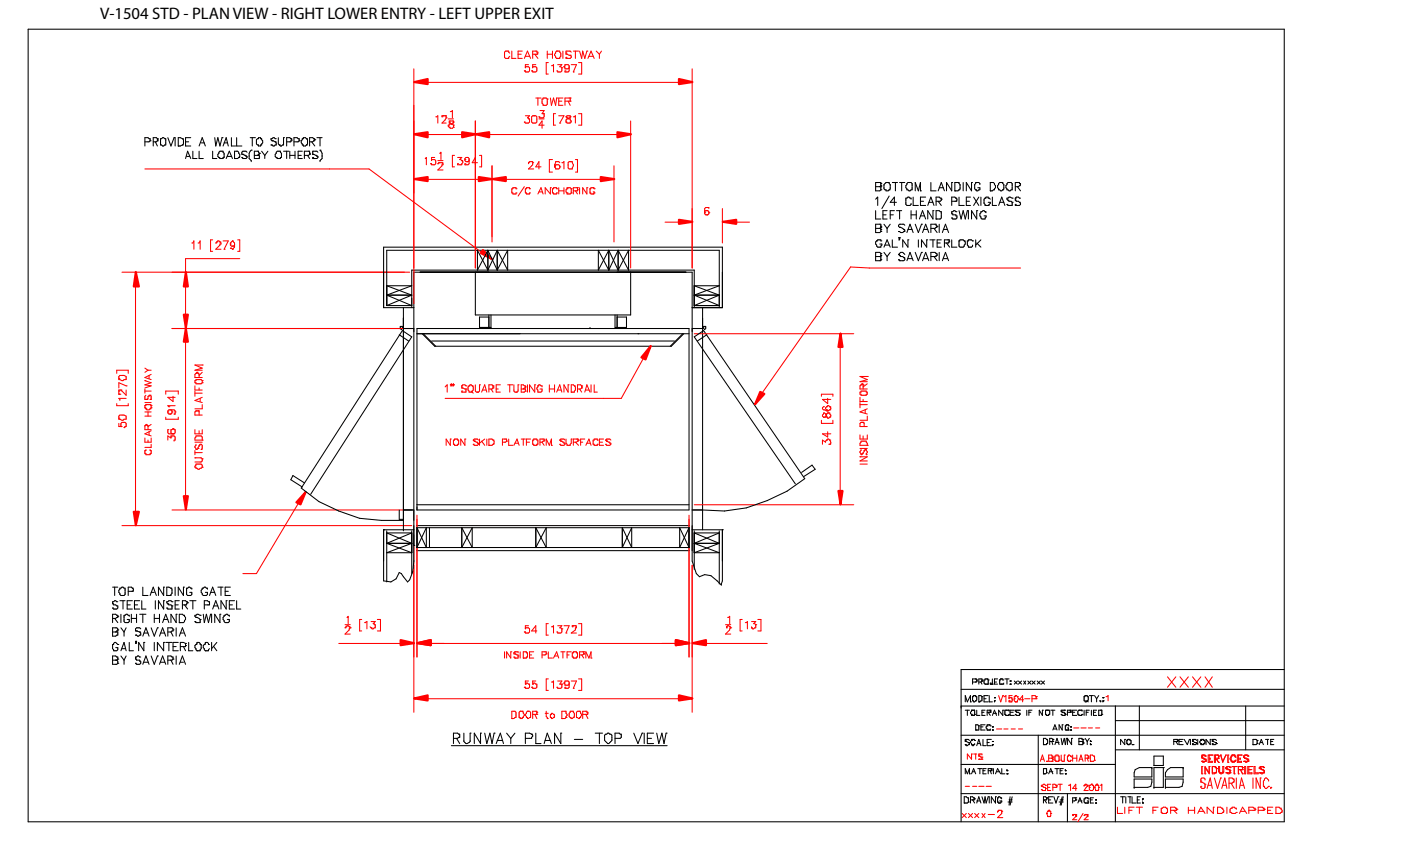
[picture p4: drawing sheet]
<svg xmlns="http://www.w3.org/2000/svg" width="356mm" height="216mm" viewBox="0 0 356 216" stroke-linecap="round" stroke-linejoin="round" font-family="sans-serif">
<defs><g id="words">
<text font-size="4.2" x="25.4" y="4.9">V-1504 STD - PLAN VIEW - RIGHT LOWER ENTRY - LEFT UPPER EXIT</text>
</g></defs>
<g fill="none" stroke="#f00" stroke-width=".26">
<path d="M105 17.5v59.5M129.4 13.5l-.3-.5h-.8l-.2 .2v1.4l.2 .2h.8l.3-.5M129.9 13v1.8h1.1M131.5 13.8h.8M132.6 13h-1.1v1.8h1.1M133.1 18h.1M133.1 14.8l.8-1.8 .8 1.8M133.3 16.9h.8l.3 .3v.8l-.3 .3h-.8v-.3h-.2M133.3 14.3h1.1M134.1 16.4h-.8v.8M134.9 18h.1M135.2 16.9h.8l.3 .3v.8l-.3 .3h-.8v-.3h-.3"/>
<path d="M135.2 13.8h1.1M135.7 13.8l.8 1M136 16.4h-.8v.8M136.3 13.8h.1M136.3 13.8l.2-.3-.2-.5h-1.1v1.8M138.9 13.8h1.3M138.9 13v1.8M139.2 15.9h-.6v2.9h.6M140 16.7l.5-.3v1.9M140.2 13v1.8M141.3 13h.1M141.3 14.8h.1"/>
<path d="M141.3 13h.8l.2 .5v.8l-.2 .5h-.8M141.3 13l-.5 .8 .5 1M141.6 16.4h1l-.5 .5 .5 .3M142.6 17.2h.1M142.6 17.2v.8l-.3 .3h-.7v-.3h-.3M142.9 13v1.8M143.1 16.9h.1M143.1 16.9l.3-.5h.8l.3 .3v1.3l-.3 .3h-.8v-.3M143.1 16.9l.3 .6h.8l.3-.3M143.4 18h.1M143.7 13.5h.1M143.7 14.6h.1"/>
<path d="M144.7 14h.1M144.7 14l.3 .3-.3 .5h-1v-.2M145 13.2l-.3-.2h-1v.8l1 .2M145 16.4h1.3l-.8 1.9M145.5 18.3h.1M145.5 13h1.3M146 13v1.8M146.8 15.9h.8v2.9h-.8M147.1 13l.5 1.8 .3-1.8 .5 1.8 .6-1.8M149 13h.1M149.2 14.8l.8-1.8 .8 1.8M149.5 14.3h1"/>
<path d="M151.3 13l.8 .8M152.1 13.8v1M152.7 13l-.6 .8M175.7 17.5v50.5M108.5 20.9h63.7M108.5 34.1h8.7M110.3 40h-.8v.7M110.6 29.6l.5-.2v1.8M111.7 38.9h.1M111.7 38.9l.2-.3v1.9M112.2 29.6h.1M112.2 29.6v-.2h1v.5"/>
<path d="M112.4 29.4h.1M113 29.4h.1M113.2 29.9h.1M113.2 29.9l-1 1.3h1M113.8 30.2h1.3M114 31h.1M114 32.3h.1M114 30.7h1.1v.5l-.5 .3-.6-.3zM114.3 28.3l.5-.3v1.9M115.1 31.8h.1M115.1 32.3h.1M115.1 31h.1"/>
<path d="M115.1 31.8v.5M115.1 31.8l-.3-.3h-.8v.3h-.2v.2l.5 .5h.5l.3-.2M115.4 39.4h-.6v2.9h.6M116.2 40h1l-.5 .5h.2l.6 .5-.3 .8h-1v-.3M118.5 40h.1M120.6 40l-.7 1.3h1.3M120.6 30.7v37.3M121.7 39.4h.5v2.9h-.5M124.1 34.1h32.5M133.1 31h.1M133.3 29.4h1.1l-.5 .5 .5 .3v.8l-.3 .2h-.8l-.2-.2M134.9 29.6l.3-.2h.8l.3 .2v1.4l-.3 .2h-.8l-.3-.2z"/>
<path d="M135.5 29.4h.1M136 24.9h1.3M136.5 24.9v1.8M136.8 29.6h.1M136.8 30.2h1.3M137.1 28h1l-.5 .8h.5v.8l-.3 .3h-.7l-.3-.3M137.6 25.1h.2v-.2h.8l.3 .2v1.4l-.3 .2h-.8l-.2-.5zM137.8 28.8h.1M138.1 31.8h-1.3l.8-1.1v1.8M138.9 25.1h.1M139.7 24.9l.3 1.8 .5-1.8 .5 1.8 .3-1.8M141 28.8h-.5v3h.5"/>
<path d="M141.3 24.9h.1M141.8 25.7h.8M141.8 29.4h1.3l-1 1.8M142.1 31.2h.1M142.9 24.9h-1.1v1.8h1.1M143.4 25.7h1.3M143.7 29.6h.1M143.7 31h.1M143.7 29.6l.2-.2h.8v.5l-.8 .3-.2 .2v.6M143.7 29.6l.2 .3M143.9 29.9h.1M143.9 29.9l.8 .3 .3 .8h-.3v.2h-.8l-.2-.2"/>
<path d="M144.2 25.7l.5 1M144.7 24.9h.1M144.7 25.7h.1M144.7 29.6h.1M144.7 24.9h-1.3v1.8M144.7 24.9v.8M145.5 29.6l.5-.2v1.8M146.8 28.8h.8v3h-.8M160.1 30.7v37.3M36.8 42.9h56.9l28.5 21.1M107.9 40.2h.1M107.9 40.2l.3-.2v1.8"/>
<path d="M108.5 45.5h12.9M109.3 41.5h.1M109.5 40.5h.8l.3 .2v.8l-.3 .3h-.8v-.3h-.2M111.1 41.5h.1M111.1 40.7h1.3M111.4 41.3h.1M111.4 41.3l-.3 .2M111.4 41.3h.8M112.2 41.3h.1M112.2 41.3l.2 .5h-.2v.3l-1.1 1h1.3M116.2 41.5h.1M117.2 40.7h.1"/>
<path d="M118 40.5h.1M118 41.5h.1M118.5 41h.1M119.1 40.7l-.3 .3h-.5l-.3-.3v-.5l.3-.2h.5l.3 .2v1.3l-.3 .3h-.8v-.3M124.9 42.1v19.3M128.3 45.5h24.1M131.2 47.9h-.2v-.3h-.8v.3h-.3v1h.3v.3h.8v-.3h.2M133.1 47.4l-1.6 2.3M134.1 41.3h.1M134.1 41.3l.3-.3h.8v.8l-1.1 1.1h1.4M134.1 41.3v.2M134.7 47.9h-.3v-.3h-.8v.3h-.3v1h.3v.3h.8v-.3h.3"/>
<path d="M135.2 41.3h.1M136.5 49.2l.8-1.6 .5 1.6M136.8 48.7h.8M137.3 42.3h-1.3l.8-1.3v1.9M139.7 47.6h.1M139.7 47.6v1.6l-1.3-1.6v1.6M140.2 40.5h-.8v3.2h.8M140.8 42.3h.1M141 41.8h.8l.3 .3v.5l-.3 .3h-.8l-.2-.6zM141.6 47.9h-.3v-.3h-.8v.3h-.3v1h.3v.3h.8v-.3h.3M141.8 47.6v1.6M141.8 48.4h1.3"/>
<path d="M142.1 42.3h.1M142.1 41.3l-.3-.3h-.8l-.2 1.3M142.6 41.3l.5-.3v1.9M143.1 47.6v1.6M143.9 47.9h.1M143.9 48.9h.1M143.9 47.9l-.2 .3v.5l.2 .2M143.9 47.9v-.3h.8l.3 .3M143.9 48.9v.3h.8l.3-.3M144.5 41h.8l.2 .8-.2 1.1h-.8l-.3-.3v-1.3zM144.7 41h.1M145 48.9h.1"/>
<path d="M145 47.9h.1M145 47.9v1M146 40.5h.6v3.2h-.6M146 48.4l.6 .8M146.6 47.6h.1M146.6 48.2h.1M146.6 47.6h-1.1v1.6M146.6 47.6v.8h-1.1M147.1 47.6v1.6M149 47.6h.1M149 47.6v1.6l-1.1-1.6v1.6M149.8 47.9h.1"/>
<path d="M149.8 48.9h.1M149.8 48.9l.2 .3h.5M149.8 47.9v1M150.5 47.6h.1M150.5 49.2h.1M150.5 48.7h.3v.2M150.5 47.6h-.5l-.2 .3M150.5 47.6l.3 .3M150.8 47.9h.1M150.8 48.9h.1M150.8 48.9l-.3 .3M155.8 42.1v19.3"/>
<path d="M168.8 56.4h3.4M178.9 54h.1M179.4 54.5h.1M179.4 53.4h.1M179.9 54h.1M179.9 52.9v-.2h-.8l-.2 .2v1.3l.2 .3h.6l.2-.3v-.5l-.2-.3h-.6l-.2 .3M183.4 52.9v8.7M186.8 56.4h3.4M31 69.1h73M34.4 72.8v57.1M47.1 72.8v7.1M48.7 61.6h.2l.3-.5v2.1"/>
<path d="M50.3 61.6h.2l.3-.5v2.1M54 60.9h-.6v2.9h.6M54.8 61.6h.1M54.8 61.6l.5-.5h.3l.5 .5v.3h-.3v.3l-1 1h1.3M55 61.4h.1M55.8 61.4h.1M56.6 61.1h1.3l-1 2.1M56.9 63.2h.1M58.5 61.9h.1M58.5 63h.1M58.5 63l.5 .2M59 62.4h.1"/>
<path d="M59 61.1h.1M59 63.2h.1M59 61.1l.5 .5v1.1l-.5 .5M59 61.1l-.5 .5v.6l.2 .2h.6l.2-.2M60.3 60.9h.6v2.9h-.6M60.9 65.6h-13.8v3.5M259 68h-38.3l-4.8-.3-22.5 32M29.6 94.7v-.8h2.9v.8M30.2 99.2h.1M30.2 96h.1M30.2 95.5l.2-.3h1.1l.5 .3v.8h-.5l-.3 .3-1-.3zM30.7 99h.1"/>
<path d="M30.7 99h-.5v1M30.7 99l1.3 1.3v-1.3M32 97.9h.1M32 97.9l-1.8-.8v1.3M36.8 96.6h.1M36.8 99.2h1.6M36.8 98.7v1M36.8 96.6l1.6 .5-1.6 .5 1.6 .3-1.6 .5M36.8 93.4l.8 .5M37.6 93.9h.8M37.6 93.9l-.8 .6M37.8 95.2v.8"/>
<path d="M38.4 95l-1.6 .8 1.6 .5M43.7 83.3h60.8M47.1 86.8v39.1M49.5 97.9v1.1h1.8M49.5 99.2v1.3M49.5 99.7h1.8M49.7 94.7h.1M50 94.5h.1M50 94.5l-.5 .5v.8h1.8M50 94.5l.5 .5v.8M50.3 94.7h.1M50.5 98.4v.6"/>
<path d="M51.3 97.1h.1M51.3 96.6h.1M51.3 92.6h.1M51.3 96.6l-.2-.3h-1.4v.3h-.2v.5h.2v.3h1.4l.2-.3M51.3 96.6v.5M51.3 94.5l-.8 .7M51.3 92.6h-1.8l1.8 .8-1.8 .5h1.8M113 98.2l.5-.6v1.9M114.6 97.6h.1M114.6 97.6h-.3l.3-.2v.5h-.3M115.1 97.6h.1M115.1 97.6h-.3l.3-.2v.5h-.3"/>
<path d="M117.2 97.9h.1M117.2 98.4h.1M117.2 99.2h.1M117.2 97.9v.5M117.2 97.9l.3-.3h.5l.3 .3M117.2 98.4l1.1 .3M118.3 97.9h.1M118.3 98.7h.1M118.3 98.7v.8h-1.1v-.3M118.8 98.2l.5-.6h.3l.5 .6v.8l-.2 .5h-.8l-.3-.5zM119.1 97.9h.1M119.6 99.2l.5 .5"/>
<path d="M119.9 97.9h.1M120.6 97.6v1.6l.3 .3h.5l.3-.3v-1.6M121.2 99.5h.1M121.7 97.6h.1M122.2 99.5l.8-1.9 .6 1.9M122.5 99h.8M124.6 98.7l.5 .8M125.1 97.9h.1M125.1 98.2h.1M125.1 98.4h.1M125.1 97.9l-.2-.3h-.8v1.9M125.1 98.4l-.2 .3h-.8"/>
<path d="M125.1 97.9v.5M125.9 98.7h.6M127 97.6h-1.1v1.9h1.1M128.9 97.6h1.3M129.4 97.6v1.9M130.4 97.6v1.6l.3 .3h.5l.3-.3v-1.6M131 99.5h.1M131.5 97.6h.1M132.3 98.7h1v.5M132.8 98.7l.5-.3v-.5l-.5-.3h-.5v1.9h.8l.2-.3M133.3 98.2h.1M133.3 99.2h.1"/>
<path d="M133.9 97.6v1.9M135.7 97.6h.1M135.7 97.6v1.9l-1.3-1.9v1.9M136.5 97.9h.1M136.5 97.9l-.2 .5 .2 .6v.5h.8l.3-.3v-.5h-.5M136.5 97.9l.6-.3 .5 .3v.3M139.4 97.6v1.9M139.4 98.7h1.4M140.8 97.6v1.9M141.3 99.5l.8-1.9 .5 1.9M141.6 99h.7M144.2 97.6h.1"/>
<path d="M144.2 97.6v1.9l-1.1-1.9v1.9M145 99.5h.1M145 97.6h.5l.5 .6v.8l-.2 .5h-.8zM145.8 97.9h.1M147.1 98.7l.5 .8M147.6 97.9h.1M147.6 98.2h.1M147.6 98.4h.1M147.6 97.9v.5M147.6 97.9l-.2-.3h-.8v1.9M147.6 98.4l-.2 .3h-.8M148.4 99.5l.6-1.9 .8 1.9"/>
<path d="M148.7 99h.8M150 97.6v1.9M150.8 97.6v1.9h.8M163.2 91l-5.5 10.1h-44.7M176.2 84.7h40.5M213.3 88.1v36.5M218.5 97.6h.1M218.5 99.2h1.4v.3h.2v.5h-.2v.3h-1.4v-.3h-.2v-.5h.2zM218.8 97.4h.1M218.8 97.4l-.5 .5v.8h1.8M218.8 97.4l.3 .2M219.1 97.6h.1"/>
<path d="M219.1 97.6v1.1M220.1 95.5h.1M220.1 97.4l-1 .8M220.1 95.5h-1.8l1.8 .8-1.8 .5h1.8M29.6 102.4v.5h2.9v-.5M30.2 106.1h.1M30.2 100h.1M30.2 107.4v.8h.8M30.2 100h.2M30.4 100h.1M30.4 105.3h1.1l.5 .3v.8h-.5l-.3 .2-1-.2v-.8zM30.7 108.2v-.8l.3-.2h.7l.3 .2v.8l-.5 .3"/>
<path d="M31.5 108.5h.1M32 101.1h-1.8l.2 .5M36.8 103.5h.1M36.8 102.9h.1M36.8 111.1v1.1h1.6v-1.1M36.8 103.5l.5 .5h.5l.6-.5M36.8 102.9v.6M36.8 105.6h1.6M36.8 104.5h1.6M36.8 102.1h1.6M37 103.7h.1M37 102.7h.1"/>
<path d="M37 101.3h.1M37 114v.3h-.2v.8h.2v.3h1.1v-.3h.3v-.8h-.3v-.3M37 100.3l-.2 .2v.8h.5M37 102.7h1.1M37 102.7l-.2 .2M37.3 101.3h.1M37.6 109v-1.1l-.6-.2v.2h-.2v1.1h1.6M37.6 104.5v1.1M37.6 111.7v.5M37.8 109.5v.8M38.1 103.7h.1M38.1 102.7h.1"/>
<path d="M38.1 100.3h.1M38.1 101.3h.1M38.1 100.3l.3 .2v.8h-.3M38.1 100.3l-.5 .2v.6l-.3 .2M38.1 102.7l.3 .2M38.4 103.5h.1M38.4 102.9h.1M38.4 102.9v.6M38.4 112.7v.8h-1.6M38.4 109.3l-1.6 .8 1.6 .5M38.4 107.7l-.8 .5M42.1 100v-.8h3.1v.8"/>
<path d="M42.1 105.8v.6h3.1v-.6M42.6 104.5h.1M42.6 111.7v-1.1l.8 .5v-.5h.8l.2 .3v.8h-.2v.2M42.9 103.2h.1M43.1 105h.1M43.4 110.9h.1M43.4 104l.3 .2v.6l-.3 .2h-.5l-.3-.2v-.6l.3-.2h1.3l.2 .2v.8h-.2M43.7 104.5h.1M43.9 108.7h.1M43.9 110.1h.1M43.9 108.7l.5 .3v.8l-.2 .3h-1.3l-.3-.3v-.8h.3M43.9 108.7l-.5 .3v.8l.3 .3"/>
<path d="M43.9 100.5v1.4l-1.3-1.1h1.8M44.2 105h.1M44.4 104.5h.1M44.4 102.9h-1.8l.3 .3M49.5 116.2h.1M49.5 109v1.1h1.8v-1.1M49.5 114.3v1.1M49.5 116.2h1.6l.2 .2M49.5 114.8h1.8M49.5 112.2h1.8M49.7 104.2h.1M49.7 110.6h1.4l.2 .3v.8h-1.8v-.6z"/>
<path d="M49.7 117.7h1.4l.2 .3v.5l-.8 .6-.8-.3v-.3h-.2zM49.7 112.7l-.2 .5 .2 .8 .6-.2M49.7 104.2l-.2 .3v.8h1.8M49.7 104.2h.8v1.1M50.3 113.8h.1M50.3 104.2h.1M50.5 113h.1M50.5 113l.3-.3 .5 .3v.8l-.2 .2M50.5 113l-.2 .8M50.5 109.3v.8M50.8 101.1v.8M51.1 114h.1"/>
<path d="M51.3 118.5h.1M51.3 116.4h.1M51.3 111.7h.1M51.3 102.7v1h-1.8M51.3 116.4v.5l-.2 .3h-1.6M51.3 100.8l-1.8 .8 1.8 .5M114.3 111.4h.1M114.3 111.4v1.6l-1.1-1.6v1.6M115.1 111.7h.3v-.3h.8v.3h.2v1h-.2v.3h-.8v-.3h-.3zM118 111.4h.1M118 111.4v1.6l-1.1-1.6v1.6M120.1 111.7h.1"/>
<path d="M120.1 112.7h.1M120.1 111.7l.3-.3h.8l.2 .3M120.1 111.7l.3 .2M120.4 111.9h.1M120.4 111.9l.8 .3 .2 .5-.2 .3h-.8l-.3-.3M121.7 111.4v1.6M122.2 111.9l.8 1.1M123 111.4l-1.3 1M123.6 111.4v1.6M124.1 113h.1M124.1 111.4h.8l.5 .5v.5l-.5 .6h-.8zM125.1 111.7h.1"/>
<path d="M125.1 112.7h.1M128.6 111.9h.1M128.6 111.9l-.3 .3h-.8M128.6 111.9v-.5h-1.1v1.6M129.1 111.4v1.6h1.1M130.4 113l.8-1.6 .6 1.6M130.7 112.4h.8M132.3 111.4h1M132.8 111.4v1.6M133.6 112.2h.8M134.7 111.4h-1.1v1.6M135.5 111.4h.8v.3h.2v1h-.2v.3h-.8v-.3h-.3v-1h.3z"/>
<path d="M137.1 112.2h.5M137.6 112.2l.5-.3v-.5h-1v1.6M137.6 112.2l.5 .8M138.1 111.7h.1M138.6 113v-1.6l.8 1.6 .6-1.6v1.6M140 113h.1M142.1 111.7h.1M142.1 112.7h.1M142.1 111.7l.2-.3h.8l.3 .3M142.1 111.7l.2 .2M142.3 111.9h.1M142.3 111.9l.8 .3 .3 .5-.3 .3h-.8l-.2-.3"/>
<path d="M143.7 111.4v1l.2 .6h.8l.3-.6v-1M145 111.4h.1M146 112.2l.8 .8M146.6 111.4h.1M146.6 111.9h.1M146.6 111.4h-1.1v1.6M146.6 111.4l.2 .3M146.8 111.7h.1M146.8 111.7l-.5 .5h-.8M147.4 112.2h.5M148.4 111.4h-1v1.6M148.7 113l.8-1.6 .5 1.6"/>
<path d="M149 112.4h.8M151.9 111.7h-.3v-.3h-.8v.3h-.3v1h.3v.3h.8v-.3h.3M152.1 112.2h.8M153.2 111.4h-1.1v1.6h1.1M153.7 111.7h.1M153.7 112.7h.1M153.7 111.7l.3-.3h.8l.2 .3M153.7 111.7l.3 .2M154 111.9h.1M154 111.9l.8 .3 .2 .5-.2 .3h-.8l-.3-.3M208.5 100.5v-.5h2.9v.5M208.5 106.6v.8h2.9v-.8"/>
<path d="M209 105.8h.1M209 103.2h.1M209 103.2l-.2 .3 .2 .5 1.1 .2M209.5 105h.1M209.5 105l-.5-.2-.2 .5 .2 .5M209.8 111.7h.1M209.8 103.2h.1M209.8 104h.1M210.1 104.8h.1M210.1 104.2h.1M210.1 104.8h.5l.3 .5v.3l-.6 .5-.5-.3-.3-.8M210.1 109.5v1.4l-1.3-.8h2.1"/>
<path d="M210.1 101.1v1.3l-1.3-1.1h2.1M210.1 104.8l-.6 1h-.5M210.3 112.7h.3M210.6 111.7h.1M210.6 112.7h.1M210.6 105.8h.1M210.6 104h.1M210.6 103.2h.1M210.6 104l.3-.5-.6-.6h-.2l-.6 .6v.2l.6 .5M210.6 111.7l-.5-.3-.6 .5v.3l-.7-.5v1M210.6 111.7l.3 .5-.3 .5M210.6 104l-.5 .2"/>
<path d="M218.3 115.9h.1M218.3 117.7h1.8M218.3 102.7h1.8M218.3 110.3v1.1h1.8v-1.1M218.3 115.9h1.8l-1.8 1h1.8M218.3 100.8v1.1h1.8M218.3 102.1v1.4M218.3 113.8h1.8M218.5 107.2h.1M218.5 107.2l-.2 .2v.8h1.8M218.5 107.2h.6M218.5 114l-.2 .6 .2 .8 .6-.3 .2-.8"/>
<path d="M218.5 111.9h1.4l.2 .5v.6h-1.8v-.6zM218.8 107.2h.1M219.1 107.2h.1M219.1 101.3v.6M219.1 110.6v.8M219.1 107.2l.2 .2v.8M219.3 114.3h.1M219.3 114.3l.6-.3 .2 .6-.2 .8M219.6 104v.8M219.9 115.4h.1M220.1 113h.1M220.1 105.6v1h-1.8"/>
<path d="M220.1 103.7l-1.8 .8 1.8 .5M31 133.3h73.5M43.7 129.4h60.8M75.7 127.8l-10.6 17.7h-3.5M105 135.7v45M105.8 130.7v36M174.9 130.7v36M176.2 128.1h40.5M87.6 159.3h.1M87.6 159.3l.5-.5h.3l.5 .5M87.6 158.5h1.3M87.8 159h.1"/>
<path d="M88.1 156.6h.1M88.1 156.6l.3-.2v1.8M88.6 159h.1M88.9 159.3h.1M88.9 159.3l-.3 .5-1 1.1h1.3M91.8 157.2h-.5v2.9h.5M92.6 158h.1M92.6 158l.5-.3v1.8M94.2 159.3h.1M94.2 157.7h1l-.5 .5 .5 .3v.8l-.7 .2-.6-.5M95.8 157.2h.8v2.9h-.8M133.3 159.3h.8l.3 .2v.8l-.3 .3h-.8v-.3h-.2"/>
<path d="M134.1 158.8h-.8v.7M139.2 158.2h-.6v2.9h.6M140 159l.5-.2v1.8M141.6 158.8h1l-.5 .5 .5 .2M142.6 159.5h.1M142.6 159.5v.8l-.3 .3h-.7v-.3h-.3M143.1 158.8h1.4l-.8 1.8M145.3 159h.1M145.3 158.8h.1M145.3 158.8h.7M145.3 158.8v.2M146 158.8h.1"/>
<path d="M146 158.8l.3 .2v.3h-.3v.5l-1 .8h1.3M146.8 158.2h.8v2.9h-.8M175.7 143.4v37.3M184.1 158.5h1.4M184.4 159.3h.1M184.4 159h.1M184.4 159l.5-.2 .6 .5M184.4 159v.3M184.7 156.6l.5-.2v1.8M185.2 159h.1M185.5 159.3h.1M185.5 159.3l-.3 .5-1.1 1.1h1.4"/>
<path d="M188.4 157.2h-.5v2.9h.5M189.2 158l.5-.3v1.8M190.8 159.3h.1M190.8 157.7h1l-.5 .5 .5 .3M190.8 159v.3M191.8 158.5h.1M191.8 158.5v.8l-.5 .2-.5-.2M192.4 157.2h.7v2.9h-.7M86 163.2h15.6M108.5 177.3h63.7M109.3 163.2h62.1M128.1 165.4v1.6"/>
<path d="M129.6 165.4h.1M129.6 165.4v1.6l-1-1.6v1.6M130.4 165.6h.1M130.4 166.7h.1M130.4 165.6v.3h.3M130.4 166.7l.3 .3M130.7 165.4h.1M130.7 165.9h.1M130.7 167h.1M130.7 165.4h.8v.2M130.7 165.9l.8 .3v.8h-.8M130.7 165.4l-.3 .2"/>
<path d="M131.5 166.4h.1M132 165.4v1.6M132.8 167h.1M132.8 165.4h.8v.2h.3v1.1h-.3v.3h-.8zM133.1 174.4h.1M133.1 160.3h.1M133.3 173.6h.1M133.3 173.6l.3-.3 .8 .3v.8l-.3 .2h-.8v-.2h-.2M134.1 172.8h-.8v.8M134.4 166.2h.5M134.9 174.4h.1M135.2 173.6h.1"/>
<path d="M135.2 173.6l.3-.3 .8 .3v.8l-.3 .2h-.8v-.2h-.3M135.5 165.4h-1.1v1.6h1.1M136 172.8h-.8v.8M136.3 160.1h-1.4l1.1-1.3v1.8M138.6 165.9h.1M138.6 165.9v-.5h-1v1.6M138.6 165.9l-.2 .3h-.8M139.2 172.2h-.6v3h.6M139.2 165.4v1.6h1M140 173l.5-.2v1.8M140.5 167l.8-1.6 .5 1.6M140.8 166.4h.8"/>
<path d="M141.6 172.8h1l-.5 .8h.5M142.3 165.4h1.1M142.6 173.6h.1M142.6 173.6v.8l-.3 .2h-.7v-.2h-.3M142.9 165.4v1.6M143.1 173.3h.1M143.1 173.3l.3-.5h.8l.3 .2v1.4l-.3 .2h-.8v-.2M143.1 173.3l.3 .5h.8l.3-.2M143.4 174.4h.1M143.7 160.6h.1M143.9 166.2h.6M145 172.8h1.3l-.8 1.8"/>
<path d="M145 165.4h-1.1v1.6M145.5 174.6h.1M145.5 165.4h.8v.2h.3v1.1h-.3v.3h-.8v-.3h-.2v-1.1h.2zM146.8 172.2h.8v3h-.8M147.6 166.2l.6 .8M148.2 165.4h.1M148.2 165.9h.1M148.2 165.4h-1.1v1.6M148.2 165.9l-.3 .3h-.8M148.2 165.4v.5M148.7 167v-1.6l.8 1.6 .5-1.6v1.6M150 167h.1"/>
<path d="M179.1 163.2h15.6M253.5 176.5l.5 1.6 .5-1.6M254.5 176.5h.1M254.8 176.7l.5-.2v1.6M256.1 177.8h.1M256.1 177.8v.3h.5M256.1 177h.5M256.6 177h.1M256.6 178.1h.1M256.6 177l.3 .3v.5l-.3 .3M256.9 177.5h.1M256.9 176.5h-.8v.8"/>
<path d="M257.4 177.3h.1M257.7 178.1h.1M257.7 176.5h.1M257.7 176.5v.2h-.3v1.1l.3 .3M257.7 176.5l.5 .2M258.2 176.7h.1M258.2 176.7l.3 .6M258.5 177.3h.1M258.5 177.3l-.3 .8h-.5M259.8 177.5h-1l.8-1v1.6M260.1 177.3h1.3M261.9 177.3h1.1"/>
<path d="M263 176.7h.1M263 177.3h.1M263 176.7l-.3-.2h-.8v1.6M263 176.7v.6M280.7 176.7l.6-.2v1.3M296.3 171.7l2.1 2.7M298.4 171.7l-2.1 2.7M299.5 171.7l2.1 2.7M301.6 171.7l-2.1 2.7M302.7 171.7l2.1 2.7M304.8 171.7l-2.1 2.7M305.9 171.7l1.8 2.7"/>
<path d="M307.7 171.7l-1.8 2.7M129.9 182.3h.1M129.9 180.4h.8l.3 .3v1.3l-.6 .3h-.5zM132 180.4h.1M132 180.4h.6M132 180.4l-.2 .3v1.3h.2v.3h.6v-.3h.2l.3-.5-.5-1.1M132.6 180.4h.1M133.6 180.7l.3-.3h.5l.3 .3v1.3l-.6 .3-.5-.3-.3-.5zM133.9 180.4h.1M135.2 181.2h1.1M135.7 181.2l.6 1.1M136.3 180.7h.1"/>
<path d="M136.3 181.2h.1M136.3 181.2v-.8h-1.1v1.9M138.4 181h.8M138.6 180.4v1.4l.3 .5h.3M139.7 181.2l.5-.2 .6 .5v.3l-.6 .5h-.2v-.3h-.3zM140.5 182h.1M140.5 181.2h.1M142.6 182.3h.1M143.7 182h.1M143.7 182l.2-.5-.2-.5v-.6h-1.1v1.9M143.7 182l-.3 .3h-.8M144.7 182h.1"/>
<path d="M144.7 180.4h.8l.3 .6v.8l-.5 .5h-.3l-.5-.5v-.8zM145.5 182h.1M146.3 180.7l.3-.3h.5l.5 .8-.5 1.1-.8-.3zM147.1 180.4h.1M147.9 181.2h1.1M148.7 181.2l.5 1.1M149 181.2h.1M149 181.2l.2-.2-.2-.6h-1.1v1.9M245 199.5h1.1M246.6 191.3h.1M246.6 191.3v1.3l-1.1-1.3v1.3M246.9 199.5h1"/>
<path d="M247.1 191.3h.8M247.6 191.3v1.3M248.4 191.6h.1M248.4 191.8h.1M248.4 192.6h.1M248.4 191.8l.8 .3M248.4 192.6h.8M248.4 199.5h1.4M249.2 192.1h.1M249.2 192.6h.1M249.2 191.6v-.3h-.8v.5M249.2 192.1v.5"/>
<path d="M250.3 199.5h1.3M252.9 184.9h1.4M254.8 184.9h1.1M256.6 184.9h1.1M258.5 184.9h1.1M264.1 193.1l.5-1.5 .5 1.5M264.3 192.6h.5M264.6 199.5h.1M264.6 199.5l.2 .3h.6v.8h-.8l-.3-.3M265.4 199.2h.1M265.4 199.2l-.6-.2-.5 .2v.3h.3M265.6 193.1h.1"/>
<path d="M265.9 199.8h.5M266.2 192.4h1v-.6h-.2v-.2h-.8v1.5h1v-.5M266.7 199h-.8v1.6h.8M267 192.4h.1M267 193.1h.1M267 192.4l.2 .2M267.2 192.1h.1M267.2 192.6h.1M267.2 199.8h.8M267.8 192.9h.1M267.8 192.9v-1.1h.2v-.2h.6v.2h.2v1.1M267.8 192.9l.2 .2"/>
<path d="M268 193.1h.1M268 199.2h.1M268 199.8h.1M268 199.2l-.2-.2h-.6v1.6M268 193.1h.6M268 199.2h.3l-.3 .6M268.6 193.1h.1M268.6 199h1M268.8 192.9h.1M268.8 192.9l-.2 .2M269.1 199v1.6M269.3 191.6v1.3l.3 .2"/>
<path d="M269.6 193.1h.1M270.1 191.6h.1M270.1 191.6v1.5h-.5M270.9 192.9h.1M270.9 192.9l.3 .2M271.2 193.1h.1M271.2 199.2l.5-.2v1.6M271.7 191.8h.1M272 192.1l-.5-.5h-.3v.2h-.3v1.1M272 192.9h-.3v.2h-.5M272.3 192.4h1M272.3 191.6v1.5"/>
<path d="M272.5 184.7h1.3M273.3 191.6v1.5M273.8 193.1l.6-1.5 .5 1.5M274.1 192.6h.5M274.4 184.7h1.3M275.2 199.2h.1M275.2 199.2h.2v-.2l.6 .2M275.2 199.2v.3M275.4 192.4h.8M276 199.2h.1M276 199.5h.1M276 192.4l.2 .7"/>
<path d="M276 199.5l-.8 1.1h1M276 199.2v.3M276.2 191.8h.1M276.2 192.1h.1M276.2 192.4h.1M276.2 191.8l-.2-.2h-.6v1.5M276.2 191.8v.6M276.2 184.7h1.1M276.5 199.8h.1M276.5 199.2l.5-.2 .5 .2v1.1l-.2 .3h-.5l-.3-.3zM276.8 193.1h.1M277 199h.1"/>
<path d="M277.5 199.8h.1M277.8 192.9h.1M277.8 199.8h.1M277.8 192.9v-1.1l-.5-.2h-.5v1.5M277.8 192.9l-.3 .2h-.7M277.8 199.8l.3 .8h.5M278.1 199.2h.1M278.1 199.2l-.3 .6M278.1 184.7h1M278.3 199h.1M278.3 199l.6 .2v1.1l-.3 .3M278.3 199l-.2 .2"/>
<path d="M278.9 199.8h.1M279.4 199.2h.1M279.4 199.2l.3-.2v1.6M304.8 198.2h.1M304.8 199.5h.1M305.1 192.1h.1M305.1 193.1h.1M305.1 191.8h.1M305.1 196.3h.1M305.1 194.5h.1M305.1 192.1l.5 .5h.5v.5h-1M305.1 194.5v1.8"/>
<path d="M305.1 193.1l.2 .3 .6-.3M305.3 191.6l-.2 .2M305.6 191.6l.3 .2M305.9 192.6h.1M305.9 191.8h.1M305.9 196.3h.1M305.9 199h.1M305.9 191.8h.2l-.2-.2h-.8v.8h.5l.5 .5M305.9 199v.8l-.3 .2h-.5l-.3-.5M305.9 197.9l-.3-.5h-.5l-.3 .2v.8l1.1 .6M306.7 199.2h.7M306.9 194.5h.1"/>
<path d="M306.9 192.4h.3v.2h-.3M306.9 191.6v1.5h.8v.3h-1v-1.8h1M306.9 194.5v1.8l-1-1.6M306.9 196.1l-1-1.6v1.8M307.7 191.6h.1M308.2 194.5l.6 .5M308.2 197.4l.8 2.6 .8-2.6M308.5 194.7h.1M308.5 196.1h.1M308.5 191.6v1.8h-.3v-1.8h1.1v.8M308.5 192.4h.8M308.8 195h.1"/>
<path d="M308.8 195.8l-.6 .5h-.5v-1.8h.8l.3 .2v1.4h-1.1M308.8 192.6l.5 .8M309 191.6l.3 .2M309.3 191.8h.1M309.3 192.4h.1M309.3 193.4h.1M309.3 192.4l-.3 .2h-.5M309.6 196.1h.1M309.6 196.1v-1.6h-.3v1.3l.5 .5h.3l.5-.5v-1.3h-.2v1.6M309.6 196.1h.8M309.8 191.6h.1M309.8 197.4h.1"/>
<path d="M309.8 191.6l.6 1.8 .7-1.8M309.8 191.6l.6 1.5 .7-1.5M310.4 196.1h.1M310.4 199.2h.7M311.1 191.6h.1M311.1 195h.1M311.1 194.7l.3-.2h.8v.2M311.1 196.1h1.1M311.1 194.7v.3M311.1 195h.3M311.4 196.1h.1M311.4 195h.1"/>
<path d="M311.4 195v.3h.8v.8M311.4 196.1l.3 .2 .5-.2M311.4 195l.8 .5M311.7 193.4h.1M311.7 191.6h.1M311.7 191.6v1.8M311.7 194.5l-.6 .2M311.9 194.5l.3 .2M311.9 198.7h.8l.6-.5v-.3l-.6-.5h-.8v2.6M312.2 195.5h.1M312.2 196.1h.1M312.2 194.7h.1"/>
<path d="M312.5 198.7l.8 1.3M312.7 191.6h.1M312.7 193.1h.1M312.7 194.5h.1M312.7 191.6v.2l-.5 .6v.2l.5 .5M312.7 193.1v.3h.6v-.3M312.7 191.6h.6M312.7 191.6l-.2 .2v1.3h1v-.2M312.7 194.5h1.1M313 197.6h.1M313 198.4h.1M313.3 191.6h.1"/>
<path d="M313.3 193.1h.1M313.3 196.3h.1M313.3 191.6l.2 .2M313.3 191.6v.2h.2M313.3 194.5v1.8M313.5 192.1h.1M313.5 192.9h.1M313.5 191.8v.3M313.8 194.5h.1M313.8 197.4v2.6M314.3 196.3h.1M314.3 192.4h.6v.2h-.6"/>
<path d="M314.3 191.6v1.5h.8v.3h-1v-1.8h1M314.3 195.3h1.1M314.9 199.2h.7M314.9 195.3l.5 1M315.1 191.6h.1M315.1 194.5l.3 .2M315.4 194.7h.1M315.4 195.3h.1M315.4 196.3h.1M315.4 195.3v-.8h-1.1v1.8M315.6 192.1h.1M315.6 191.8l.3-.2h.8l.3 .2h-.3"/>
<path d="M315.6 192.1h.3v.3M315.6 191.8v.3M315.6 192.1l.3 .3M315.9 192.4h.1M315.9 193.1h.1M315.9 192.4h.5l.6 .5v.2h-1.4M315.9 192.4l.8 .2M315.9 193.1l.3 .3 .5-.3M315.9 194.5h.3v1.8h-.3zM316.2 191.6l-.6 .2M316.4 191.6l.3 .2M316.7 192.6h.1"/>
<path d="M316.7 193.1h.1M316.7 191.8h.1M316.7 192.6v.5M317 194.5v1.6h.8v.2h-1.1v-1.8h1.1M317 195.3h.5M317.5 195.3h.1M317.8 194.5h.1M318 197.4v2.6M318.3 194.5h.3v1.6h.8v.2h-1.1zM319.9 195h.1M319.9 196.1h.1M319.9 194.7h.1"/>
<path d="M319.9 197.4h.1M319.9 195l1 .5v.6h-1.3M319.9 196.1l.2 .2 .6-.2M319.9 194.7v.3M319.9 197.4v2.6l-1.1-2.6v2.6M320.1 194.5l-.2 .2M320.4 194.5l.3 .2M320.7 195.5h.1M320.7 194.7h.1M320.7 194.7h.2l-.2-.2h-.8l-.3 .5h.5l.8 .8M322 199.5h.1M322 198.2v-.3l-.5-.5-.6 .2-.2 .6v1.3h.2v.3l.6 .2 .5-.5"/>
<path d="M322.5 199.8h.1M322.5 199.8v.2l.3-.2M244.2 206.4l1.1 1M245.3 206.4l-1.1 1M245.8 206.4l1.1 1M246.9 206.4l-1.1 1M247.4 206.4l1 1M248.4 206.4l-1 1M249.2 206.4l.8 1M250 206.4l-.8 1M250.8 206.6h1.6M253.2 205.8h.1"/>
<path d="M253.2 205.8v.3M253.5 205.6h.1M253.5 205.6h.8v.8l-1.1 1h1.3M253.5 205.6l-.3 .2M254.3 205.8h.1M264.3 200.3h.1M265.4 200h.1M265.6 206.4h.1M265.6 206.4l.3 .8h.5M265.9 205.8h.1M265.9 205.8l-.3 .6M266.2 205.6h.1"/>
<path d="M266.2 205.6l.5 .2v1.1l-.3 .3M266.2 205.6l-.3 .2M266.4 207.2h.1M266.7 206.4h.1M272.3 206.9h.1M272.5 206.6h.1M273 206.6h.1M273 206.9h.1M273 207.2h.1M273 206.6h-.7v.3M273 206.6v.6M273 207.2l-.7 .8h1"/>
<path d="M273.3 200h-1l.7-1v1.6M274.9 206.4l-1.3 2.1M275.2 206.9h.1M275.4 206.6h.1M275.4 206.6h.6M275.4 206.6l-.2 .3M276 206.6h.1M276 206.9h.1M276 207.2h.1M276 206.6v.6M276 207.2l-.8 .8h1M277 200.6h.1"/>
<path d="M278.6 200.6h.1M283.6 204.8v1.6h1.4M285.5 204.8v1.6M286.5 205.6h.8M287.9 204.8h-1.4v1.6M288.4 204.8h1.6M289.2 204.8v1.6M292.6 205.6h.8M294 204.8h-1.4v1.6M294.7 206.1h.1M294.7 205.1l.6-.3h.5l.5 .5v.8h-.2v.3h-1.1l-.3-.3zM296.1 205.1h.1"/>
<path d="M297.1 205.6h1.3M297.9 205.6l.8 .8M298.4 205.1h.1M298.4 205.6h.1M298.7 205.3h.1M298.7 205.3l-.5-.5h-1.1v1.6M298.7 205.3l-.3 .3M301.6 205.6h1.6M301.6 204.8v1.6M303.2 204.8v1.6M304 206.4l.8-1.6 1.1 1.6M304.3 205.8h1.3"/>
<path d="M306.4 200l.8-2.6 .5 2.6M308 204.8h.1M308 204.8v1.6l-1.6-1.6v1.6M309 206.4h.1M309 204.8h.8l.6 .3 .2 .7-.5 .6h-1.1zM310.1 200l.8-2.6 .5 2.6M310.4 206.1h.1M311.4 204.8v1.6M312.7 206.4h.1M313.8 206.1h.1M313.8 206.1l-.3 .3h-.8M313.8 205.3v-.2l-.5-.3h-.6v.3l-.5 .2v.8l.5 .3"/>
<path d="M314.6 206.4l.8-1.6 1 1.6M314.6 200l.5-2.6 .8 2.6M314.9 205.8h1M317 205.6h1.6v-.5l-.6-.3h-1v1.6M318.6 205.3h.1M319.4 205.6h1.3M320.7 205.1h.1M320.7 205.6h.1M320.9 205.3h.1M320.9 205.3l-.5-.5h-1v1.6M320.9 205.3l-.2 .3M321.7 205.6h.8"/>
<path d="M323.1 204.8h-1.4v1.6h1.4M323.8 206.4h.1M323.8 204.8h.8l.6 .3 .2 .7-.5 .6h-1.1zM325.2 206.1h.1"/>
</g>
<g fill="#f00" stroke="#f00" stroke-width=".53">
<path d="M105.1 177.2l3.5-.8v1.3z"/>
<path d="M172.3 176.4l3.5 .8-3.5 .5z"/>
<path d="M105.9 163.2l3.4-.8v1.3z"/>
<path d="M171.5 162.4l3.5 .8-3.5 .5z"/>
<path d="M105.1 20.8l3.5-.8v1.4z"/>
<path d="M172.3 20l3.5 .8-3.5 .6z"/>
<path d="M47.2 83.3l.5 3.4h-1.1z"/>
<path d="M46.6 125.9h1.1l-.5 3.4z"/>
<path d="M34.5 69l.8 3.7h-1.4z"/>
<path d="M33.9 129.8h1.4l-.8 3.5z"/>
<path d="M101.7 162.4l3.4 .8-3.4 .5z"/>
<path d="M77.6 124.8l-1.3 3.2-1.1-.5z"/>
<path d="M46.6 79.8h1.1l-.5 3.5z"/>
<path d="M47.2 69l.5 3.7h-1.1z"/>
<path d="M122.6 63.4l2.4 2.4-3-1.6z"/>
<path d="M121.5 44.9l3.5 .5-3.5 .6z"/>
<path d="M105.1 45.4l3.5-.5v1.1z"/>
<path d="M152.5 44.9l3.4 .5-3.4 .6z"/>
<path d="M125 45.4l3.4-.5v1.1z"/>
<path d="M213.3 84.6l.6 3.4h-1.1z"/>
<path d="M212.8 124.5h1.1l-.6 3.5z"/>
<path d="M175.8 163.2l3.4-.8v1.3z"/>
<path d="M193 99.4l1 .5-2.4 2.7z"/>
<path d="M165.2 87.8l-1.3 3.4-1.1-.5z"/>
<path d="M183.4 56.3l3.5-.5v1z"/>
<path d="M172.3 55.8l3.5 .5-3.5 .5z"/>
<path d="M120.7 34.1l3.5-.6v1.3z"/>
<path d="M156.7 33.5l3.4 .6-3.4 .7z"/>
<path d="M117.3 33.5l3.4 .6-3.4 .7z"/>
<path d="M105.1 34.1l3.5-.6v1.3z"/>
</g>
<g fill="none" stroke="#000" stroke-width=".26">
<path d="M7.1 7.4h318.9v201.1h-318.9zM38.1 35.7h.1M38.1 35.7v-.5l-.5-.3h-.8v2.1M38.1 35.7l-.3 .3h-1M39.4 36l.6 1M40 35.2h.1M40 35.5h.1M40 35.7h.1M40 35.2v.5M40 35.2l-.3-.3h-.8v2.1M40 35.7l-.3 .3h-.8M40.7 35.2l.6-.3 .8 .3v1.6l-.6 .2-.8-.2z"/>
<path d="M42.6 34.9l.8 2.1 .8-2.1M44.2 34.9h.1M44.4 34.9v2.1M45.2 37h.1M46.3 35.2h.1M46.3 36.8h.1M46.3 35.2l-.5-.3h-.6v2.1M46.3 35.2l.3 .3v1l-.3 .3M46.3 36.8l-.5 .2h-.6M47.1 36h.8M47.4 39.7h.8M48.4 34.9h-1.3v2.1h1.3"/>
<path d="M48.9 38.4v1.8h1.1M50.5 37l.8-2.1 .8 2.1M50.5 38.4v1.8h1.1M51.1 36.2h.8M54 38.4v1.8h1M54.5 34.9l.3 2.1 .5-2.1 .5 2.1 .6-2.1M55.6 40h.1M55.8 38.4h.8l.3 .5v1.1h-.3v.2h-.8l-.5-.5v-.5zM56.4 34.9h.1M56.6 37l.8-2.1 .5 2.1M56.9 36.2h.8M57.7 39.7h1"/>
<path d="M58.7 34.9v2.1h1.1M59.5 38.4h.8l.6 .8v.5l-.6 .5h-.8zM60.1 34.9v2.1h1.3M60.6 40h.1M61.4 40h.1M61.6 39.2h.1M61.6 39.2l.8 .2 .3 .6-.3 .2h-.8l-.2-.2M62.7 38.6l-.3-.2h-.8l-.2 .2v.6h.2M63.5 34.9h1.3M63.8 38.1h.1M63.8 38.1l-.6 .8v1.3l.6 .5v.3M64 34.9v2.1"/>
<path d="M64.6 39.4h1M65.6 39.2h.1M65.6 39.4h.1M65.6 34.9h.5v.3h.3l.3 .5v.5l-.3 .6h-.3v.2h-.5v-.2l-.5-.3v-1l.5-.3zM65.6 39.4l.3 .3-.3 .5M65.9 38.9h.1M65.9 38.9l-.3-.5h-1v1.8h1M65.9 38.9l-.5 .5M66.4 38.4l.8 1M67.2 39.4v.8M68 38.4l-.8 1M68.8 36.8h.1"/>
<path d="M69.1 35.7h.1M69.1 35.7l.7 .3M69.8 36h.1M69.8 36l.3 .2v.6l-.5 .2-.8-.2M70.1 40h.1M70.1 35.2l-.8-.3-.5 .3 .3 .5M70.4 38.4h.8l.2 .5v1.1h-.2v.2h-.8l-.6-.5v-.5zM70.6 34.9v1.6l.6 .5 .8-.2v-1.9M70.9 36.8h.1M72 34.9h.1M72 38.4h1.3M72.8 36h1l.3-.5-.5-.6h-.8v2.1"/>
<path d="M72.8 38.4v1.8M73.6 39.4h1.3M73.6 38.4v1.8M73.8 35.2h.1M74.9 38.4v1.8M75.7 39.4h.8M75.9 35.7h.1M75.9 35.7v-.5l-.5-.3h-.8v2.1M75.9 35.7l-.2 .3h-1.1M76.7 38.4h-1v1.8h1M77 34.9h.5l.6 .6v1l-.6 .5h-.5v-.2h-.3l-.2-.6v-.5l.2-.5h.3zM77.8 36.8h.1"/>
<path d="M77.8 35.2h.1M78.1 39.4l.5 .8M78.6 38.9h.1M78.6 39.2h.1M78.6 39.2v-.8h-1.3v1.8M78.6 39.2l-.3 .2h-1M79.1 36l.8 1M79.4 39.2h.1M79.4 40h.1M79.4 39.2l1 .2v.3h.3l-.3 .5h-1v-.2M79.6 35.2h.1M79.6 35.7h.1"/>
<path d="M79.9 35.5h.1M79.9 35.5l-.5-.6h-.8v2.1M79.9 35.5l-.5 .5h-.8M80.4 34.9h1.4M80.7 38.6l-.3-.2h-1v.8M81.2 38.1h.1M81.2 34.9v2.1M81.2 38.1l.6 .8v1.3l-.6 .5v.3M47.1 40.2l.5-1.8 .8 1.8M57.4 40.2l.8-1.8 .8 1.8M59.5 40.2h.1M65.6 40.2h.1"/>
<path d="M222.2 53.4v2.2h1.4M222.2 57.9h1.4v.8M222.2 47.4h1.4M222.2 50.5l.6-.5v2.1M223.6 46.6h.1M223.6 47.1h.1M223.6 47.4h.1M223.6 48.2h.1M223.6 57.4h.1M223.6 57.7h.1M223.6 58.2h.1M223.6 58.7h.1"/>
<path d="M223.6 47.1v-.8h-1.4v2.1h1.1l.3-.2M223.6 57.7v-.8h-1.4v2.1h1.1l.3-.3M223.6 47.4v.8M223.6 47.1l-.3 .3M223.6 57.7l-.3 .2M224.1 54.5h.8M224.4 56.9l.8 1M224.9 46.3h.1M224.9 46.3h.8l.3 .5v1.1l-.6 .5h-.5v-.2l-.5-.3v-1.1zM225.2 53.4h-1.1v2.2h1.1M225.2 57.9v1.1M225.7 48.2h.1"/>
<path d="M225.7 49.7l-1.9 3.2M226 54.5h.7M226 56.9l-.8 1M226.5 46.3h1.3M227 53.4h-1v2.2M227.3 46.3v2.1M227.5 51.3h-1.5l1-1.3v2.1M227.5 53.4h1.4M228.1 58.7h.1M228.3 57.7h.1M228.3 46.3h1.4M228.3 53.4v2.2"/>
<path d="M228.3 57.7a1.38 1.38 0 0 1 1.4 1l-.6 .3h-.5l-.5-.3M228.9 46.3v2.1M229.4 58.2h.1M229.7 57.2l-.3-.3h-1.1l-.2 .3 .2 .5M230.2 59l.8-2.1 .8 2.1M230.5 46.3h.7l.3 .3v1.6l-.5 .2-.8-.2-.3-.6v-.5zM230.5 58.2h1M231.2 50.5v-.2l-.5-.3-.8 .3v1.6l.3 .2h.8l.2-.5M231.2 53.4v2.2M231.2 54.5h1.4M231.8 50v2.1h1.3M232.3 48.4v-2.1l.8 2.1 .5-2.1v2.1"/>
<path d="M232.3 56.9l.8 2.1 .8-2.1M232.6 53.4v2.2M233.4 55.6l.8-2.2 .7 2.2M233.6 48.4h.1M233.6 51.1h.8M233.6 54.8h1.1M233.9 56.9h.1M234.2 59l.7-2.1 .8 2.1M234.4 58.2h1.1M234.9 50h-1.3v2.1h1.3M235.5 52.1l.8-2.1 .8 2.1M235.7 51.3h1.1"/>
<path d="M236.3 46.3v2.1h1.3M236.8 53.4h.1M236.8 53.4v2.2l-1.3-2.2v2.2M237.1 57.9l.8 1.1M237.6 55.6h.1M237.6 57.7h.1M237.6 53.4h.8l.5 .3v1.6l-.2 .3h-1.1zM237.6 51.1h1.1l.2-.3v-.5l-.5-.3h-.8v2.1M237.9 57.4h.1M237.9 57.4l-.3-.5h-1.3v2.1M237.9 57.4l-.6 .5h-1M238.1 48.4l.8-2.1 .8 2.1"/>
<path d="M238.1 51.1l.8 1M238.4 47.6h1M238.4 56.9v2.1M238.9 50.5h.1M239.2 59l.8-2.1 .8 2.1M239.4 58.2h1.1M241.6 46.3h.1M241.6 55.3h.1M241.6 46.3v2.1l-1.4-2.1v2.1M241.6 51.1h1M242.4 48.4h.1M242.4 46.3h1l.3 .5v1.1l-.5 .5h-.8z"/>
<path d="M242.6 50.3h.1M242.6 51.1h.1M242.6 51.1l.3-.6-.5-.5h-.8v2.1M242.9 53.7l-.5-.3-.8 .3v.5h.2v.3h.8v.3h.3v.5l-.3 .3h-.8l-.2-.3M243.4 48.2h.1M243.4 50v2.1h1.3M243.4 53.4l.5 2.2 .6-2.2 .5 2.2 .5-2.2M244.5 46.3v2.1M245.3 51.1h.8M245.5 53.4h.1M245.8 53.4v2.2M246.3 50h-1v2.1h1"/>
<path d="M246.6 46.3h.1M246.6 46.3v2.1l-1.3-2.1v2.1M247.1 50l1.3 2.1M247.6 48.2h.1M247.9 53.4h.1M247.9 53.4v2.2l-1.3-2.2v2.2M248.4 50l-1.3 2.1M248.7 46.8l-.3-.5h-.8l-.2 .5v1.1l.5 .5 .8-.2v-.6h-.5M249 50v2.1M250 50.3h.1M250 53.7h.1M250.3 54l-.5-.6-.8 .3-.3 .5v.6l.5 .8h.8l.3-.8h-.5"/>
<path d="M250.8 52.1h.1M250.8 51.3h.6v.3l-.6 .5M251.4 48.4h.1M251.4 50.5l-.6-.2v-.3h-.5l-.5 .5v1.1l.2 .5h.8M251.4 46.3h.7l.6 .8v.5l-.3 .6-.5 .2h-.5zM251.9 50v2.1h1M253.5 46.6l.2-.3h.8l.3 .5v1.1l-.5 .5-.8-.2-.3-.6v-.5zM253.5 52.1l.8-2.1 .8 2.1M253.7 51.3h1.1M254.5 48.2h.1M255.6 51.9h.1M255.9 50.8h.1"/>
<path d="M255.9 46.3h.7l.3 .3v1.6l-.5 .2-.8-.2-.3-.6v-.5zM256.9 50.3h.1M256.9 51.3h.1M256.9 50.3l-.5-.3-.8 .3v.2l.5 .6h.5l.3 .2M256.9 51.3v.8h-1l-.3-.2M257.7 50.3h.1M257.7 50.8h.1M257.7 51.9h.1M257.7 47.4h.8l.5-.6v-.2h-.2v-.3h-1.1v2.1M257.7 50.3v.5M257.7 50.8l.3 .3h.5l.5 .5-.2 .5h-1.1v-.2M257.7 50.3l.3-.3h.5l.5 .3"/>
<path d="M258.2 47.4l.8 1M258.8 47.1h.1M258.8 51.3h.1M98.2 77.5v-14h84.4v14.6M98.2 74.9h6.3M98.2 74.9l6.3 2.6h-6.3M98.2 74.9l6.3-2.4h-6.3l6.3 2.4M102.4 78.1v56.6M104.5 78.1v-9.6h71.7v9.6M104.5 74.9l-6.3 2.6M105 78.1h-7.6v-15.4h86v15.4h-7.7M120.6 69.1v10.8h39.5v-10.8"/>
<path d="M123.8 63.5l-2.6 5v-5l2.6 5M123.8 63.5v5M123.8 63.5l2.4 5M124.1 79.9v3.2M124.6 79.9v3.2h-2.9v-2.7h2.4M126.2 63.5v5M126.2 63.5l2.7 5v-5l-2.7 5M126.2 63.5l-2.4 5M154.5 63.5v5M154.5 63.5l2.4 5M154.5 63.5l-2.6 5v-5l2.6 5M156.1 79.9v3.2h2.9v-2.7h-2.4"/>
<path d="M156.6 79.9v3.2M156.9 63.5l2.6 5v-5l-2.6 5M156.9 63.5v5M156.9 63.5l-2.4 5M176.2 74.9h6.4M176.2 74.9l6.4 2.6h-6.4l6.4-2.6M176.2 74.9l6.4-2.4h-6.4l6.4 2.4M178.3 78.1v56.3M222.2 64h1.1l.3 .3v1.8h-1.4zM222.2 65.1h1.4M222.5 61.1h.1M223.6 64.3h.1"/>
<path d="M223.6 64.8h.1M223.6 65.9h.1M223.8 61.1h-.2v-.2h-.8l-.6 .5v.5l.6 .8h.8l.2-.8h-.5M224.4 62.7l.8-1.8 .8 1.8M224.4 64l.8 1.1M224.6 62.2h1.1M225.2 65.1v1M226 64l-.8 1.1M226.5 60.9v1.8h1.3M228.1 64.6h.1M228.1 65.9h.1M228.1 64.6l.5 .5h.5l.6 .5-.3 .5h-1.1l-.2-.2"/>
<path d="M228.1 64.6l.5-.6h.5l.6 .6M228.3 60.3h.1M228.3 64.8h.1M228.3 60.3v.6h-.2M228.3 60.3h-.2l.2 .3M229.4 65.4h.1M230.2 66.1l.8-2.1 .8 2.1M230.5 60.9h.1M230.5 60.9v1.8l-1.4-1.8v1.8M230.5 65.6h1M232.3 64l.8 2.1 .8-2.1M233.1 60.9v1.8"/>
<path d="M233.9 64h.1M234.2 66.1l.7-2.1 .8 2.1M234.4 65.6h1.1M235.2 60.9h.1M235.2 60.9v1.8l-1.3-1.8v1.8M236 60.9h1.3M236.3 65.1h1.3l.3-.5-.6-.6h-1v2.1M236.8 60.9v1.8M237.1 65.1l.8 1M237.6 64.3h.1M237.9 61.6h.8M238.4 64v2.1"/>
<path d="M238.9 60.9h-1v1.8h1M239.2 66.1l.8-2.1 .8 2.1M239.4 65.6h1.1M240.2 61.6l.8 1.1M240.8 60.9h.1M240.8 60.9h-1.1v1.8M240.8 60.9l.2 .2-.2 .5h-1.1M241.6 60.9v1.8h1.3M243.4 61.1h.1M243.7 60.9h.8l.5 .5v.5l-.5 .8h-.8l-.3-.3v-1.3zM244.7 61.1h.1M246.9 61.1h.1"/>
<path d="M246.9 61.1l-.3-.2h-.8v.2h-.3v1.1l.3 .5h.8l.3-.5M247.6 60.9v1.8M247.9 61.6l1.1 1.1M249 60.9l-1.4 1.3M101.3 83.3h3.7M101.3 84.9l2.4 1.6M101.6 82.8h.5v.5l-.2 .3-.3-.3zM105.8 83.3h69.1v46.1h-69.1zM105.8 84.7h69.1M107.2 84.7l3.1 3.1h60.1l3.2-3.1M107.4 84.7l3.2 3.1M109.5 86.5h61.7"/>
<path d="M149.8 83.1v.2M161.9 84.7h.1M173.3 84.7l-3.2 3.1M175.7 83.3h2.6M178.6 82.8h.5v.5l-.2 .3-.3-.3zM179.4 84.9l-2.4 1.6M203.5 119.9l2.6-1.9 .8 1.1-2.9 1.8M77.3 122.5l-3-1.9-.5 1.1 2.9 1.9M78.8 125.4l25.7-39.9-2.4-1.6-25.6 39.9 4.5 3.5 5 2.3 5.3 1.9 5.5 .5h5.6M97.4 134.4h.1M97.4 134.4v13l1.8 .2 1.3-.8 .8-1.5 .6 .2 1.6 2.1 .5-.5 .8-2.1 .2-2.7v-73.2h70.7v73.2l1 3.2 .8 .8 1.4-.5 1.5 .2 2.7 2.4 .3-1v-13M97.4 134.4h7.6"/>
<path d="M98.2 134.7v12.9M98.2 137.8l6.3-2.6h-6.3l6.3 2.6M98.2 137.8h6.3M98.2 137.8l6.3 2.4h-6.3l6.3-2.4M101.3 129.4v2.4h1.1M102.4 129.4h2.6M104.5 134.7v10.8M105 138.4h.1M105.8 128.1h69.1M105.8 138.9h69.1M105.8 133.9h69.1M105.8 133.3h69.1"/>
<path d="M105.8 139.7h69.1M105.8 133.9v5M105.8 133.9l2.4 5v-5l-2.4 5M109 133.9v5M117.2 133.9v5l2.7-5v5zM136 133.9v5l2.6-5v5zM158 133.9l2.3 5v-5l-2.3 5zM174.9 133.9v5M174.9 133.9l-2.4 5v-5l2.4 5M175.7 134.4h7.7M176.2 137.8h6.4M176.2 137.8l6.4-2.6h-6.4l6.4 2.6"/>
<path d="M176.2 134.7v9.8M176.2 137.8l6.4 2.4h-6.4l6.4-2.4M182.6 134.7v13.5M183.4 134.4h.1M201.9 122.8l-25.7-37.3 2.4-1.6 25.7 37.5-4.5 3.2-5.1 2.4-5.3 1.9-5.5 .7-8.2-.2M28.6 154.3h.1M28.6 149h1.3M28.6 156.9h.8l.5-.3v-.5l-.5-.3h-.8v2.2M29.1 149v2.1M29.1 156.9l.8 1.1M29.9 156.4h.1M29.9 159.8h.1"/>
<path d="M29.9 152.7l-.5-.3-.8 .3v.5h.2v.3h.6l.5 .2v.6l-.3 .2h-.8l-.2-.2M30.4 149.2l.6-.2 .7 .2v1.6l-.2 .3h-.8l-.3-.3-.2-.5v-.5zM30.4 152.4h1.3M30.7 155.8v2.2M30.7 159.3l.8 1M31.2 152.4v2.1M32 159.3l-.5 1M32.3 153.5h.8M32.5 150h1.1M32.8 156.4v-.3l-.5-.3-.8 .3v1.6l.2 .3h.8l.3-.3v-.5h-.5M33.3 156.9h1.4M33.3 155.8v2.2"/>
<path d="M33.6 149.2h.1M33.6 150h.1M33.6 150l.3-.5-.6-.5h-.8v2.1M33.6 152.4h-1.3v2.1h1.3M34.1 153.5h.8M34.7 155.8v2.2M35.5 152.4h-1.4v2.1h1.4M35.5 155.8h1.5M35.7 159.5l-.2-.2h-.8l-.3 .2v.6h.3M36 152.4v2.1h1M36.2 149v2.1h1.4M36.2 155.8v2.2"/>
<path d="M38.1 151.1l.8-2.1 .8 2.1M38.4 150.3h.8M38.4 159.3l.8 2.1 .8-2.1M39.2 156.9h1.3M39.2 155.8v2.2M39.4 152.4v2.1M40 159.3h.1M40.5 155.8v2.2M41.3 158l.8-2.2 .8 2.2M41.5 149h.1M41.5 152.4h.1M41.5 149v2.1l-1.3-2.1v2.1"/>
<path d="M41.5 152.4v2.1l-1.3-2.1v2.1M41.5 157.2h1.1M42.3 151.1h.1M42.3 154.3h.1M42.6 153.2h.1M43.4 149.2h.1M43.4 149.2l-.5-.2h-.6v2.1M43.4 149.2l.3 .3v1l-.3 .6h-1.1M43.7 152.7h.1M43.7 153.7h.1M43.7 152.7l-.3-.3h-.5l-.6 .3v.2l.6 .6h.5l.3 .2M43.7 153.7v.8h-1.1l-.3-.2"/>
<path d="M43.9 159.8h.1M44.4 149v2.1M44.4 153.5h.8M44.7 155.8h.1M44.7 155.8v2.2l-1.3-2.2v2.2M44.7 159.3v2.1M45.5 158h.1M45.5 152.4h-1.1v2.1h1.1M45.5 155.8h.8l.5 .3 .3 .5v.6l-.5 .8h-1.1zM46.6 149h.1M46.6 149v2.1l-1.4-2.1v2.1M46.8 153.5l.8 1"/>
<path d="M47.4 152.7h.1M47.6 152.9h.1M47.6 152.9l-.2 .6h-1.1M47.6 152.9l-.5-.5h-.8v2.1M48.2 152.4h1.5M48.7 149.5v-.3l-.5-.2-.8 .2v1.6l.2 .3h.8l.3-.3v-.5h-.5M48.9 152.4v2.1M49.5 157.7h.1M49.7 156.6h.1M49.7 156.6l1.1 .6M50.8 156.1h.1M50.8 157.2h.1"/>
<path d="M50.8 156.1l-.8-.3-.5 .3 .2 .5M50.8 157.2v.8h-1.1l-.2-.3M51.6 155.8l.3 2.2 .5-2.2 .5 2.2 .5-2.2M51.9 153.5h1.3v-.8l-.5-.3h-.8v2.1M52.7 149.5v-.3l-.6-.2-.8 .2-.2 .6v.5l.5 .8h.8l.3-.3v-.5h-.6M53.2 151.1l.8-2.1 .8 2.1M53.4 155.8h.1M53.4 150.3h1.1M53.7 155.8v2.2M54 154.5l.8-2.1 .8 2.1M54.2 153.7h1.1M55.3 149h1.3"/>
<path d="M55.8 155.8h.1M55.8 155.8v2.2l-1.3-2.2v2.2M56.1 149v2.1M57.1 150h.8M57.4 152.4h.1M57.4 152.4v2.1l-1.3-2.1v2.1M58.2 153.5h.8M58.2 156.4v-.3l-.5-.3-.8 .3-.3 .5v.6l.5 .8h.8l.3-.3v-.5h-.5M58.5 149h-1.4v2.1h1.4M59.5 152.4h-1.3v2.1h1.3M60.1 152.4v2.1h1M28.6 160.3h1.3v.8l-.5 .3h-.8v-2.1h1l.3 .2v.6l-.5 .2"/>
<path d="M28.6 167.5h1M29.6 167.5l.3 .2v.6M29.9 163.5h.1M29.9 167.2h.1M29.9 168.3h.1M29.9 163.5l-.5-.5h-.3l-.3 .5h-.2v1.1l.2 .5h.8l.3-.3v-.5h-.5M29.9 167.2v-.5l-.5-.3h-.8v2.1h1l.3-.2M29.9 167.2l-.3 .3M30.7 165.1l.8-2.1 .5 2.1M30.7 166.4l.8 1.1M31 164.6h.7M31.5 160.3v1.1"/>
<path d="M31.5 167.5v1M32 166.4l-.5 1.1M32.8 163v2.1h1.1M34.4 161.1h.1M34.4 162.7h.1M34.4 163.2h.1M34.4 168.3h.1M34.4 162.7v.3l.3-.3M34.4 162.7h.3M34.7 160.1h.1M34.7 162.7l-.3 .5M34.7 160.1l.8 .2"/>
<path d="M35.5 160.3h.1M35.5 160.3l.2 .3v.5l-.5 .3-.8-.3M35.7 166.7l-.5-.3-.8 .3v.5h.3v.3h.8v.2h.2v.6l-.2 .2h-.8l-.3-.2M36.2 161.4l.8-2.1 .8 2.1M36.2 168.5l.8-2.1 .8 2.1M36.5 163h.1M36.5 160.6h1.1M36.5 163v2.1l-1.3-2.1v2.1M36.5 168h1.1M38.4 166.4l.8 2.1 .8-2.1M39.2 163v2.1M40 166.4h.1"/>
<path d="M40.5 161.4l.8-2.1 .8 2.1M40.5 168.5l.8-2.1 .8 2.1M40.7 160.6h1.1M40.7 168h1.1M41.5 163h.1M41.5 163v2.1l-1.5-2.1v2.1M42.1 163h1.6M42.6 160.3h.8M42.9 163v2.1M43.4 160.3l.5-.2v-.6l-.2-.2h-1.1v2.1M43.4 160.3l.5 1.1M43.4 167.5l.5 1"/>
<path d="M43.9 167.2h.1M43.9 167.2v-.5l-.5-.3h-.8v2.1M43.9 164h.8M43.9 167.2l-.2 .3h-1.1M44.7 166.4v2.1M45.2 163h-1.3v2.1h1.3M45.5 161.4l.8-2.1 .8 2.1M45.5 168.5l.8-2.1 .8 2.1M45.8 160.6h.8M45.8 168h.8M46.6 164l.5 1.1M47.1 163.2h.1"/>
<path d="M47.1 163.8h.1M47.1 163.2v.8h-1.3M47.1 163.2l-.5-.2h-.8v2.1M47.9 163v2.1h1M49.7 163.5h.1M50 165.1h.1M50 163h.5l.3 .5h.3v1.1l-.3 .5h-.8l-.5-.8v-.5l.5-.6zM51.9 163.5h.1M52.1 165.1h.1M53.2 163.5h-.3l-.2-.5h-.6v.2l-.5 .6v.5l.5 .8M53.2 164.6l-.3 .5h-.8M53.7 163v2.1"/>
<path d="M54.2 164l.8 1.1M55 163l-1.3 1.6M243.9 179.1h82.1M243.9 174.9h82.1M245 178.1v-1.6l.5 1.6 .8-1.6v1.6M246.3 178.1h.1M246.9 176.7h.1M246.9 173h.7M247.1 176.5h.1M247.1 176.5h.5v.2h.3v.8l-.5 .6-.5-.3v-1.1M247.1 176.5l-.2 .2M247.6 172.2h.1"/>
<path d="M247.6 173h.1M247.6 177.8h.1M247.6 172.2h-.7v1.4M247.6 172.2l.3 .3M247.9 172.5h.1M247.9 172.8h.1M247.9 172.5v.3M247.9 172.8l-.3 .2M248.4 178.1h.1M248.4 173h.6M249 173l.2 .6M249.2 172.5h.1"/>
<path d="M249.2 172.8h.1M249.2 176.7h.1M249.2 172.8v-.6h-.8v1.4M249.2 176.7l-.2-.2h-.6v1.6M249.2 176.7v1.1l-.8 .3M249.2 172.8l-.2 .2M249.8 177.3h.5M250 173.6h.1M250.6 173.6h.1M250.6 172.2h.1M250.6 172.2h-.6v.3h-.2v.8l.2 .3M250.6 172.2l.2 .3"/>
<path d="M250.8 172.5h.1M250.8 176.5h-1v1.6h1M250.8 172.5v1.1h-.8M251.1 176.5v1.6h.8M251.4 173.6h.1M251.4 173.3h.1M251.4 173.6h.5M251.4 173.3v.3M251.6 173.6h.1M251.9 173.6h.1M251.9 172.2v1.4M252.4 177h.1"/>
<path d="M252.4 177.8h.1M252.4 173h.5M252.4 177.8v.3M253.2 172.2h-.8v1.4h.8M253.7 172.5h.1M253.7 172.5v1.1h.8M254 172.2h.1M254 173.6h.1M254 172.2h.5v.3h.3M254 172.2l-.3 .3M254.5 173.6h.1M254.8 173.3l-.3 .3"/>
<path d="M255.1 172.2h1M255.6 172.2v1.4M256.4 172.8h.1M256.4 173.6h.1M257.4 172.8l.8 .8M258.2 172.8l-.8 .8M258.5 172.8l.8 .8M259.3 172.8l-.8 .8M259.8 172.8l.5 .8M260.3 172.8l-.5 .8M260.9 172.8l.8 .8M261.7 172.8l-.8 .8"/>
<path d="M261.9 172.8l.8 .8M262.7 172.8l-.8 .8M263.3 172.8l.8 .8M264.1 172.8l-.8 .8M264.3 172.8l.8 .8M265.1 172.8l-.8 .8M275.2 176.7h.1M275.4 176.5h.1M275.4 176.5h.6v.2h.2v.8l-.5 .6-.5-.3v-1.1M275.4 176.5l-.2 .2M275.7 177.8l.5 .3M276 177.8h.1"/>
<path d="M276.5 176.5h1M277 176.5v1.6M277.8 176.5l.5 .8M278.3 177.3v.8M278.9 176.5l-.6 .8M279.1 177.8h.3v.3zM279.9 177h.1M279.9 177.8h.1M279.9 177.8h.3l-.3 .3zM279.9 177h.3M283.1 179.1v29.4M289.2 179.1v11.1"/>
<path d="M316.2 179.1v11.1M326 169.9h-82.1v38.6M114.6 189.2h54.7M115.1 187.3h1.1l.5-.2v-.8l-.5-.3h-1.1v2.6M115.9 187.3l.8 1.3M117.7 186v2.1l.6 .5 1-.5v-2.1M119.3 186h.1M122 186h.1M122 186v2.6l-1.6-2.6v2.6M123 186l.6 2.6 .8-2.6 .5 2.6 .5-2.6M125.4 186h.1M125.9 188.6l1.1-2.6 .8 2.6"/>
<path d="M126.2 187.9h1.3M128.6 186l1 1.3M129.6 187.3v1.3M130.7 186l-1.1 1.3M134.9 186.3h.1M134.9 186.3l-.5-.3h-1.1v2.6M134.9 186.3l.3 .2-.3 .8h-1.6M136 186v2.6h1.3M138.1 188.6l.8-2.6 1.1 2.6M138.4 187.9h1.3M142.3 186h.1M142.3 186v2.6l-1.5-2.6v2.6"/>
<path d="M145.8 187.6h2.1M151.1 186h1.8M152.1 186v2.6M153.5 186.5l.8-.5 1 .5v1.4l-.8 .7h-.2l-.8-.7zM156.1 187.3h1.3l.3-.2v-.8l-.5-.3h-1.1v2.6M160.9 186l1 2.6 1.1-2.6M163 186h.1M163.5 186v2.6M164.3 187.3h1.1M165.9 186h-1.6v2.6h1.6M166.7 186l.5 2.6 .8-2.6 .5 2.6 .6-2.6M169.1 186h.1"/>
<path d="M243.9 186.5h82.1M243.9 193.9h39.2M245 187.9h.1M245 188.1h.1M245 188.9h.1M245 180.2h1.1M245 196.3v-1.3l.5 1.3 .6-1.3v1.3M245 188.1l.8 .3M245.5 180.2v1.3M245.8 188.4h.1M245.8 188.4l.3 .5-.6 .3-.5-.3M246.1 196.3h.1"/>
<path d="M246.1 187.9l-.3-.3h-.8v.5M246.6 180.2h.1M246.6 181.2h.1M246.6 187.9h.1M246.6 188.9h.1M246.6 187.9l-.3 .2 .3 .8M246.6 180.2h.8v1M246.6 180.2l-.3 .5 .3 .5M246.6 181.2v.3h.5M246.6 196.3l.5-1.3 .5 1.3M246.9 195.8h.5M247.1 181.5h.1"/>
<path d="M247.1 180.2h.1M247.1 187.6h.1M247.1 187.6h-.5v.3M247.1 187.6l.3 .3M247.4 181.2h.1M247.4 187.9h.1M247.4 188.6l-.3 .6-.5-.3M247.4 181.2l-.3 .3M247.6 185.2h.1M247.9 180.2v1.3h.8M247.9 189.2l.5-1.6 .6 1.6M248.2 188.6h.5"/>
<path d="M248.2 195h1M248.4 184.1h.1M248.4 184.1v1.1h-.8M248.4 184.1l-.2-.2h-.6v1.3M248.7 195v1.3M249 184.4h.5M249.2 180.7h.6M249.5 187.6v1.6h.8M249.5 195.5h.5M250 180.2h-.8v1.3h.8M250 183.9h-1v1.3h1M250.3 195h-.8v1.3h.8"/>
<path d="M250.6 184.1h.1M250.6 185.2h.1M250.6 180.7h.8M250.6 184.1l-.3 .3 .3 .8M250.6 188.4h.5M250.8 180.7l.6 .8M250.8 195.5h.8M251.1 183.9h.1M251.1 185.2h.1M251.1 183.9h-.5v.2M251.1 183.9l.3 .2M251.4 180.2h.1"/>
<path d="M251.4 180.4h.1M251.4 180.7h.1M251.4 184.1h.1M251.4 180.2v.5M251.4 184.9v.3h-.8M251.4 180.2h-.8v1.3M251.4 195.5l.2 .8M251.6 195h.1M251.6 195.3h.1M251.6 195.5h.1M251.6 187.6h-1v1.6h1M251.6 195h-.8v1.3"/>
<path d="M251.6 195v.5M251.9 184.4h.1M251.9 185.2h.1M251.9 188.1h.1M251.9 188.9h.1M251.9 188.9h.2l-.2 .3zM251.9 181.5l.5-1.3 .5 1.3M251.9 188.1h.2M252.1 181h.8M252.1 195v1.3M252.7 196.3l.5-1.3 .8 1.3M252.9 195.8h.8"/>
<path d="M254.3 195v1.3h.8M254.5 180.2h.1M254.5 180.2v1.3l-1-1.3v1.3M255.1 181.2h.1M255.1 181.2l.2 .3M255.3 180.2h.1M255.3 181.5h.1M255.3 181.5h.6M255.6 195.5h.1M255.6 196.3h.1M255.6 195.3v.2M255.9 180.2h.1"/>
<path d="M255.9 181.5h.1M256.1 181.2h.1M256.1 180.4v-.2h-1v1M256.1 181.2l-.2 .3M256.4 180.7h.8M257.4 180.2h-1v1.3h1M257.7 181.2h.1M258.8 180.2h.1M258.8 181h.1M258.8 181.2h.1M258.8 181v.5h-.8l-.3-.3M258.8 180.2h-1.1l.3 .5h.5l.3 .3"/>
<path d="M260.6 180.2v1.3M261.1 180.7h.6M261.9 180.2h-.8v1.3M263.5 186.5v22M264.6 180.2h.1M264.6 180.2v1.3l-.8-1.3v1.3M264.8 196.3h.1M264.8 188.9h.1M264.8 187.3h.6l.5 .6v.7h-.3v.3h-.8zM265.4 181.2h.1M265.4 181.2l.2 .3M265.6 180.2h.1"/>
<path d="M265.6 181.5h.1M265.6 196.1h.1M265.6 187.6h.1M265.6 196.1v-1.1h-.8v1.3M265.6 196.1l-.2 .2h-.6M266.2 180.2h.1M266.2 180.2h-.8v1M266.2 180.2l.2 .2v.8h-.2v.3h-.6M266.2 196.3l.5-1.3 .5 1.3M266.4 195.8h.8M266.4 188.1h.8M266.7 180.2h1.1"/>
<path d="M267 188.1l.2 .8M267.2 187.6h.1M267.2 188.1h.1M267.2 187.6l-.2-.3h-.6v1.6M267.2 180.2v1.3M267.2 187.6v.5M267.2 185.2l.6-1.3 .5 1.3M267.5 184.9h.5M267.8 195h1M267.8 188.9l.5-1.6 .5 1.6M268 188.4h.8M268.3 195v1.3"/>
<path d="M269.1 195.5h.5M269.3 180.4h.1M269.3 181.2h.1M269.3 181.2l.3 .3h.5M269.3 180.4l.3 .3M269.3 187.3l.3 1.6 .5-1.6 .3 1.6 .3-1.6M269.6 180.7h.1M269.6 183.9h.1M269.6 180.7h.5l.3 .5M269.6 183.9v1.3l-.8-1.3v1.3M269.9 195h-.8v1.3h.8M270.1 180.2h.1"/>
<path d="M270.1 181.5h.1M270.4 181.2h.1M270.4 195.5h.1M270.4 196.3h.1M270.4 184.1h.1M270.4 180.2h-1.1v.2M270.4 184.1v1.1h.8M270.4 195.3v.2M270.4 181.2l-.3 .3M270.7 187.3h.1M270.7 183.9h.1M270.7 185.2h.1"/>
<path d="M270.7 183.9h.5v.2M270.7 183.9l-.3 .2M270.9 180.7h.8M270.9 184.7h.3v.5M271.2 184.1h.1M271.2 185.2h.1M271.7 180.2h.1M271.7 180.4h.1M271.7 180.7h.1M271.7 184.4h.1M271.7 185.2h.1M271.7 180.2h-.8v1.3"/>
<path d="M271.7 180.2v.5M271.7 185.2h.3M271.7 184.4h.3M272 187.3h.1M272 187.3v1.6l-1.1-1.6v1.6M272.3 180.7h.5M273.3 180.2h-1v1.3h1M273.8 180.2h.1M273.8 180.2h.8v.2M273.8 180.2l-.2 .2v.8h.2v.3h.6M274.4 180.2h.1M274.4 181.5h.1"/>
<path d="M274.6 181.2h.1M274.6 188.1h.1M274.6 188.9h.1M274.6 181.2l-.2 .3M274.6 188.1l.3 .3M274.9 187.6h.1M274.9 188.4h.1M274.9 188.6h.1M274.9 187.6h-.3v-.3h-.8v1.6h.8M274.9 187.6v.5h-1.1M274.9 188.4v.2M274.9 188.6l-.3 .3"/>
<path d="M275.2 180.2v1.3M275.4 187.3l.6 .8M275.7 180.7h.5M276 188.1v.8M276.5 180.2h-.8v1.3M276.5 187.3l-.5 .8M276.8 188.1h.1M276.8 188.9h.1M276.8 188.6l.2 .3h-.2zM276.8 187.9l.2 .2h-.2zM277 180.2v1.3M277.5 180.7h.6"/>
<path d="M278.3 180.2h-.8v1.3h.8M278.9 181.5h.1M278.9 181.5h.5M279.4 180.2h.1M279.4 181.5h.1M279.7 181.2h.1M279.7 181.2v-1h-.8v1.3M279.7 181.2l-.3 .3M283.1 190.2h42.9M283.1 182.8h42.9M285.5 187.6h.1M285.5 187.6v1.3l-1.1-1.3v1.3"/>
<path d="M286 187.9h.1M286 188.6h.1M286 187.9v.7M286 188.6l.3 .3M286.3 187.6h.1M286.3 188.9h.1M286.3 187.6h.5v.3h.3v.7h-.3v.3h-.5M286.3 187.6l-.3 .3M287.3 188.9h.3M287.6 188.9h.1M287.9 199.8h3.4l.8-.3 .3-1.9h-4.5v2.4M288.1 195.3l1.1-.6h3.2v2.4h-4.5v-1z"/>
<path d="M292.9 194.2h.1M292.9 191.8h2.4v2.4h-2.4zM295.3 194.7h.1M295.3 194.7v5.1h-2.4M295.3 194.7h-2.4v5.3M295.8 199.8h3.4l.8-.3 .3-1.9h-4.5v2.4M296.3 195.3l.8-.6h3.2v2.4h-4.5v-1zM297.9 188.1h.8M298.4 188.1l.6 .8M298.7 187.6h.1M298.7 188.1h.1M298.7 187.6h-.8v1.3"/>
<path d="M298.7 187.6l.3 .3M299 187.9h.1M299 187.9l-.3 .2M299.2 188.1h.8M300.3 187.6h-1.1v1.3h1.1M300.6 187.6l.8 1.3 .5-1.3M301.9 187.6h.1M302.2 187.6v1.3M302.7 187.9h.1M302.7 188.1h.1M302.7 188.6h.1M302.7 188.1l.8 .3"/>
<path d="M302.7 188.6v.3h.8l.2-.3M303.5 188.4h.1M303.5 188.4l.2 .2M303.7 188.6h.1M303.7 187.9l-.2-.3h-.8v.5M304 187.6v1.3M304.8 187.9h.1M304.8 188.6h.1M304.8 188.6v.3h.5M304.8 187.9l-.3 .2 .3 .5M305.3 188.9h.1M305.3 187.6h.1"/>
<path d="M305.3 187.6h-.5v.3M305.3 187.6l.6 .5v.3l-.6 .5M305.6 188.6h.1M305.6 187.9h.1M307.2 187.6h.1M307.2 187.6v1.3l-1.1-1.3v1.3M307.7 187.9h.1M307.7 188.1h.1M307.7 188.6h.1M307.7 188.1l.8 .3M307.7 188.6v.3h.8l.3-.3M308.5 188.4h.1"/>
<path d="M308.5 188.4l.3 .2M308.8 188.6h.1M308.8 187.9l-.3-.3h-.8v.5M318 188.9h.1M319.1 187.9h.1M319.1 188.6h.1M319.1 187.9l-.3-.3h-.8v1.3M319.1 188.6l-.3 .3h-.8M319.1 187.9v.7M319.6 188.9l.5-1.3 .6 1.3M319.9 188.4h.5M321.2 187.6h.8"/>
<path d="M321.7 187.6v1.3M322.5 188.1h.6M323.3 187.6h-.8v1.3h.8M243.9 201.3h82.1M244.7 203.7h.1M245.8 203.5h.1M245.8 203.5v-1.1l-.5-.3h-.6v1.6M245.8 203.5l-.3 .2h-.8M246.3 202.9h.8M246.9 202.9l.5 .8M247.1 202.4h.1M247.1 202.9h.1"/>
<path d="M247.4 202.7h.1M247.4 202.7l-.5-.6h-.6v1.6M247.4 202.7l-.3 .2M247.9 203.7l.5-1.6 .6 1.6M247.9 203.2h.8M249.2 202.1l.6 1.6 .2-1.6 .3 1.6 .5-1.6M250.8 202.1h.1M251.1 202.1v1.6M252.7 202.1h.1M252.7 202.1v1.6l-1.1-1.6v1.6M253.2 203.5h.1M253.2 203.5l.3 .2"/>
<path d="M253.5 203.7h.1M253.7 203.2h.6v.3h-.3v.2h-.5M254 202.4h.1M254.3 202.7l-.6-.6h-.2v.3h-.3v1.1M255.9 203.5h1M256.1 202.9h.8M256.4 202.1l-.3 2.2M256.9 202.1l-.5 2.2M265.1 202.9l.5 .8M265.6 202.4h.1M265.6 202.7h.1M265.6 202.4l-.2-.3h-.6v1.6"/>
<path d="M265.6 202.4v.5h-.8M266.2 202.9h.5M267.2 202.1h-1v1.6h1M267.5 202.1l.5 1.6 .6-1.6M268.6 202.1h.1M268.8 203.5h1.1M269.1 202.9h.8M269.6 202.1l-.5 2.2M269.9 202.1l-.6 2.2M270.9 201.3v7.2M273 202.4h.1M273 202.9h.1"/>
<path d="M273 202.4h-.7v1.3M273 202.9l-.2 .3h-.5M273 202.4v.5M273.6 203.7l.5-1.3 .5 1.3M273.8 203.2h.8M275.4 203.7h.1M276 202.4h.1M276 203.7h.1M276 202.4h-.6v.3h-.2v.8l.2 .2M276 203.2h.2v.5h-.8M276 202.4l.2 .3M276.2 202.7h.1"/>
<path d="M276.8 202.9h.5M277.5 202.4h-.7v1.3h.7M278.1 202.9h.1M278.1 203.7h.1M284.4 202.1h1.1M285 202.1v1.6M285.8 202.1v1.6M286.3 202.1h.8M286.8 202.1v1.6M287.3 202.1v1.6h1.1M288.7 202.9h.5M289.5 202.1h-.8v1.6h.8"/>
<path d="M290 202.7h.1M290 203.7h.1M290 203.5l.2 .2h-.2zM290 202.7h.2l-.2 .2z"/>
</g>
<use href="#words"/>
</svg>
